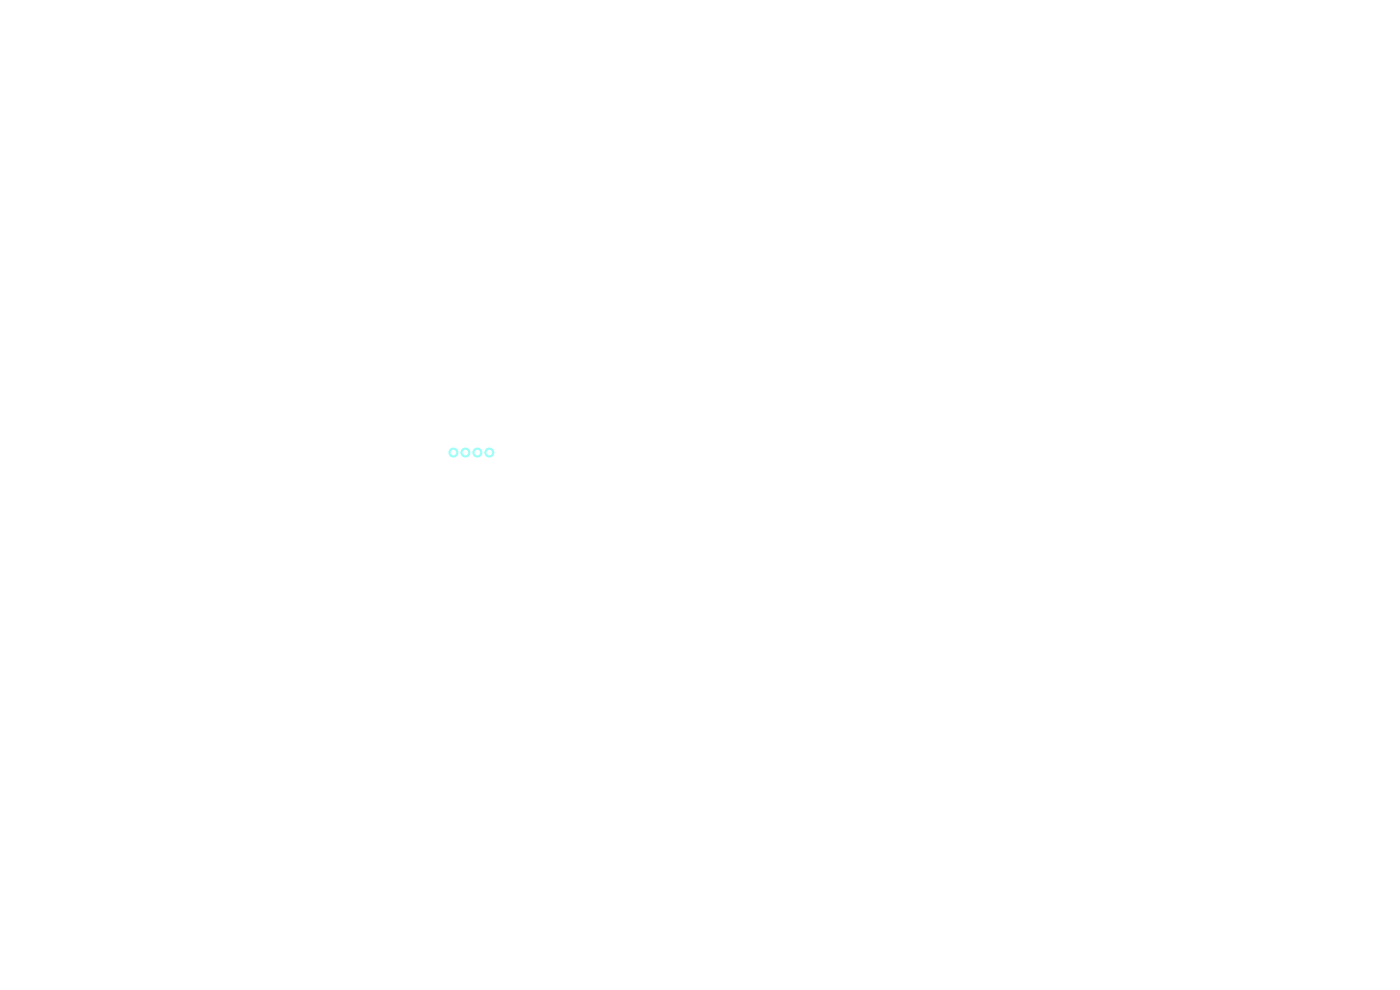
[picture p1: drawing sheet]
<svg xmlns="http://www.w3.org/2000/svg" width="297mm" height="210mm" viewBox="0 0 297 210" stroke-linecap="round" stroke-linejoin="round" font-family="sans-serif">
<g fill="#9afff8" stroke="#9afff8" stroke-width=".21">
<circle cx="96.2" cy="96" r=".95"/>
<circle cx="98.7" cy="96" r=".95"/>
<circle cx="101.3" cy="96" r=".95"/>
<circle cx="103.8" cy="96" r=".95"/>
</g>
<g fill="#fff" stroke="#fff" stroke-width=".21">
<circle cx="96.2" cy="96" r=".5"/>
<circle cx="98.7" cy="96" r=".5"/>
<circle cx="101.3" cy="96" r=".5"/>
<circle cx="103.8" cy="96" r=".5"/>
</g>
</svg>
